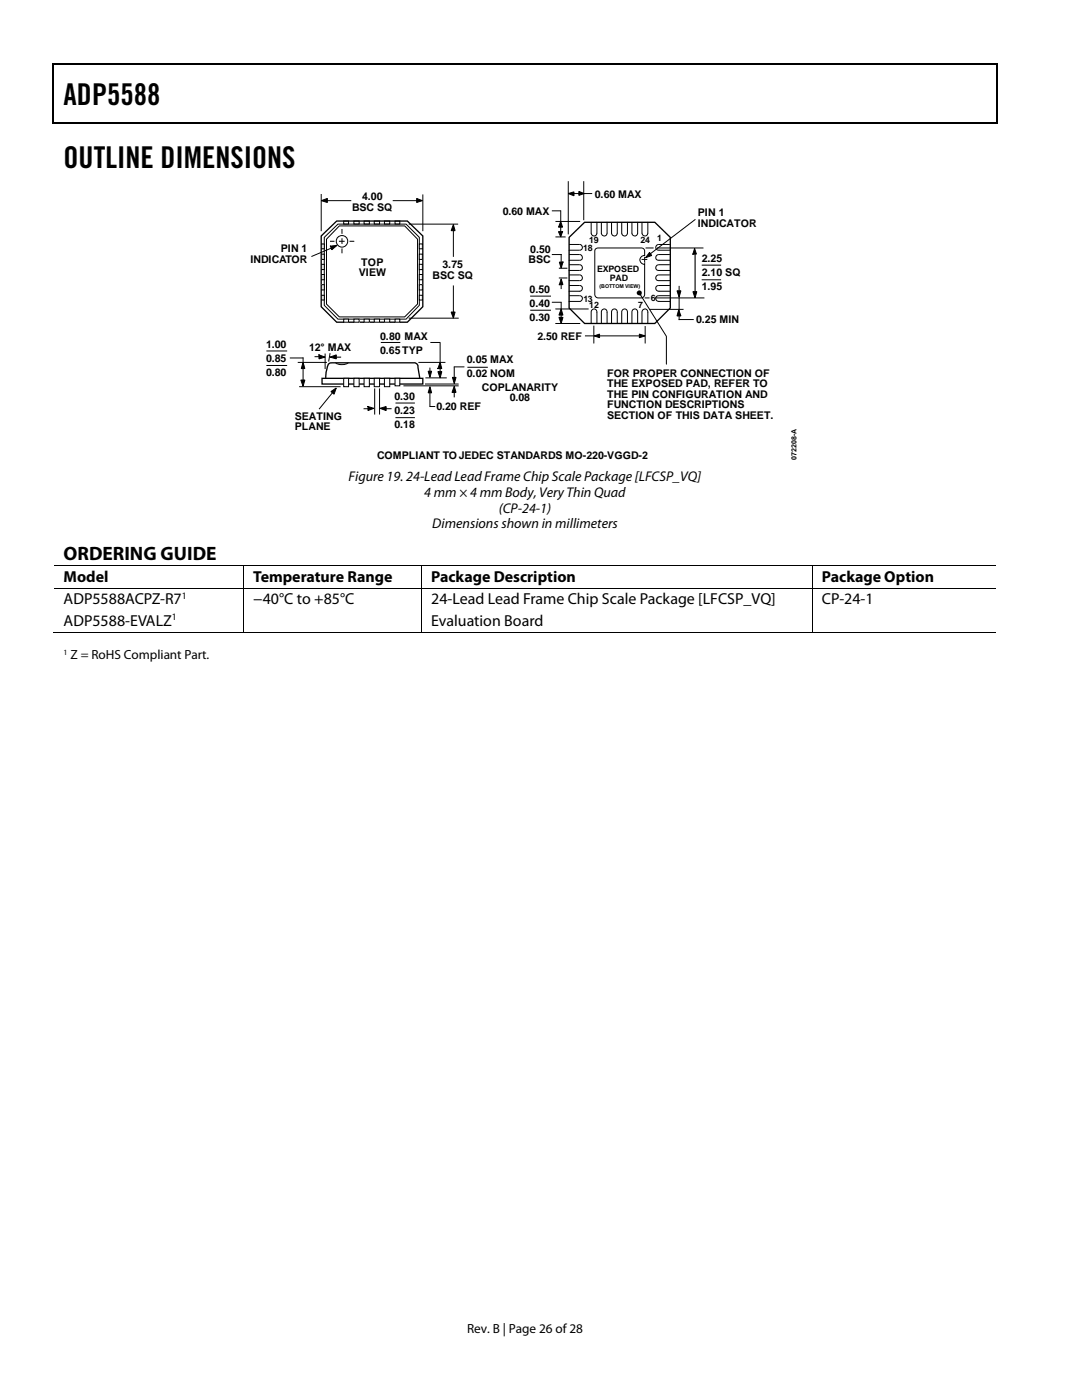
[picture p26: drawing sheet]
<svg xmlns="http://www.w3.org/2000/svg" width="216mm" height="279mm" viewBox="0 0 216 279" stroke-linecap="round" stroke-linejoin="round" font-family="sans-serif">
<defs><g id="words">
<g font-size="6">
<text x="12.7" y="21">ADP5588</text>
<text x="12.7" y="33.6">OUTLINE DIMENSIONS</text>
</g>
<text font-size="3.9" x="12.7" y="111.8">ORDERING GUIDE</text>
<g font-size="3.2">
<text x="12.7" y="116.1">Model</text>
<text x="50.5" y="116.1">Temperature Range</text>
<text x="86" y="116.1">Package Description</text>
<text x="164" y="116.1">Package Option</text>
<text x="12.7" y="120.6">ADP5588ACPZ-R7</text>
<text x="12.7" y="124.9">ADP5588-EVALZ</text>
<text x="50.5" y="120.6">−40°C to +85°C</text>
<text x="86" y="124.9">Evaluation Board</text>
<text x="86.1" y="120.6">24-Lead Lead Frame Chip Scale Package [LFCSP_VQ]</text>
<text x="164" y="120.6">CP-24-1</text>
</g>
<g font-size="2.8">
<text x="69.6" y="96">Figure 19. 24-Lead Lead Frame Chip Scale Package [LFCSP_VQ]</text>
<text x="84.7" y="99.1">4 mm × 4 mm Body, Very Thin Quad</text>
<text x="86.3" y="105.5">Dimensions shown in millimeters</text>
<text x="99.5" y="102.3">(CP-24-1)</text>
</g>
<g font-size="2.6">
<text x="14.1" y="131.6">Z = RoHS Compliant Part.</text>
<text x="93.2" y="266">Rev. B | Page 26 of 28</text>
</g>
<g font-size="2.1">
<text x="72.2" y="39.9">4.00</text>
<text x="118.7" y="39.5">0.60 MAX</text>
<text x="70.3" y="42.1">BSC SQ</text>
<text x="100.3" y="42.9">0.60 MAX</text>
<text x="139.3" y="43.2">PIN 1</text>
<text x="139.3" y="45.3">INDICATOR</text>
<text x="50" y="52.4">INDICATOR</text>
<text x="56" y="50.3">PIN 1</text>
<text x="72.1" y="53">TOP</text>
<text x="88.3" y="53.5">3.75</text>
<text x="105.5" y="52.6">BSC</text>
<text x="105.8" y="50.5">0.50</text>
<text x="140" y="52.2">2.25</text>
<text x="71.6" y="55.1">VIEW</text>
<text x="86.3" y="55.6">BSC SQ</text>
<text x="105.7" y="58.4">0.50</text>
<text x="140" y="55.1">2.10 SQ</text>
<text x="140" y="57.9">1.95</text>
<text x="105.7" y="61.2">0.40</text>
<text x="105.7" y="64">0.30</text>
<text x="138.9" y="64.6">0.25 MIN</text>
<text x="53.1" y="69.4">1.00</text>
<text x="61.7" y="70.1">12° MAX</text>
<text x="75.8" y="67.8">0.80 MAX</text>
<text x="75.8" y="70.6">0.65TYP</text>
<text x="107.2" y="67.8">2.50 REF</text>
<text x="53.1" y="72.3">0.85</text>
<text x="53.1" y="75.1">0.80</text>
<text x="93.2" y="72.5">0.05 MAX</text>
<text x="93.2" y="75.3">0.02 NOM</text>
<text x="96.1" y="77.9">COPLANARITY</text>
<text x="121.2" y="75.2">FOR PROPER CONNECTION OF</text>
<text x="121.2" y="77.3">THE EXPOSED PAD, REFER TO</text>
<text x="58.8" y="83.8">SEATING</text>
<text x="78.7" y="79.8">0.30</text>
<text x="78.7" y="82.6">0.23</text>
<text x="87.1" y="81.8">0.20 REF</text>
<text x="101.7" y="80.1">0.08</text>
<text x="121.2" y="79.4">THE PIN CONFIGURATION AND</text>
<text x="121.2" y="81.5">FUNCTION DESCRIPTIONS</text>
<text x="121.2" y="83.6">SECTION OF THIS DATA SHEET.</text>
<text x="58.8" y="85.9">PLANE</text>
<text x="78.7" y="85.4">0.18</text>
<text x="75.2" y="91.7">COMPLIANT TO JEDEC STANDARDS MO-220-VGGD-2</text>
</g>
<g font-size="1.9">
<text x="36.3" y="119.5">1</text>
<text x="34.3" y="123.8">1</text>
</g>
<g font-size="1.8">
<text x="116.3" y="50">18</text>
<text x="117.5" y="48.5">19</text>
<text x="127.8" y="48.5">24</text>
<text x="131.1" y="48">1</text>
<text x="119.1" y="54.3">EXPOSED</text>
<text x="121.7" y="56">PAD</text>
<text x="116.4" y="60.2">13</text>
<text x="117.6" y="61.4">12</text>
<text x="127.4" y="61.4">7</text>
<text x="129.9" y="60">6</text>
</g>
<text font-size="1.6" x="12.7" y="130.7">1</text>
<text font-size="1.4" x="158.9" y="91.8" transform="rotate(-90 158.9 91.8)">072208-A</text>
<text font-size="1.1" x="119.6" y="57.4">(BOTTOM VIEW)</text>
</g></defs>
<g fill="#000">
<path d="M10.5 12.7h.3v1h-.3zM198.8 12.7h.2v1h-.2zM198.8 12.7h.2v.3h-.2zM198.8 24.4h.2v.3h-.2z"/>
<path d="M111.4 46.2h.8l-.3 1.1zM111.9 45.3v1z"/>
<path d="M138.6 49.6l.4 1.1h-.7zM138.7 50.7v8.1z"/>
</g>
<path d="M10.5 12.8h188.3M10.7 13.7v11M198.9 13.7v11M10.5 24.5h188.3" fill="none" stroke="#000" stroke-width=".25"/>
<path d="M113.6 47.4l3-3h14.1l3.1 3v14.1l-3.1 3.1h-14.1l-3-3.1zM64.3 75.5h20.1v1.1h-20.1zM65 75.4l.3-2.1a.83 .83 0 0 1 .8-.9h16.3a.76 .76 0 0 1 1 .9l.4 2.1" fill="none" stroke="#000" stroke-width=".26"/>
<g fill="none" stroke="#000" stroke-width=".2">
<path d="M113.4 36.3v10.4M116.5 36.3v7.5M105.8 59.1h4.1M110.8 47.3h2.1M110.8 44.2h5M111.4 46.2h.8l-.3 1.1zM111.6 52.3h.7l-.3 1.2zM111.6 55.5h1.5M111.6 53.5h1.5M111.9 45.3v1M112 50.8v1.8M112 56.6v1"/>
<path d="M112 55.6l.3 1.2h-.7zM118.9 49.7l.5-.2h8.5a.61 .61 0 0 1 .7 .6v.9a.84 .84 0 0 0-.9 .8 .84 .84 0 0 0 .9 .9v6a.69 .69 0 0 1-.7 .8h-7.8a1.13 1.13 0 0 1-1.4-.8v-8.6zM130.7 59.5h9.8M131.2 49.5h9.1M138.6 49.6l.4 1.1h-.7zM138.7 50.7v8.1M140 52.9h3.9M140 55.8h3.9M67 72.3a1.95 1.95 0 0 0 2.5 0M90.6 77.6v1.6M105.8 61.9h4.1M110.9 61.7h6.4"/>
<path d="M110.9 64.6h4.8M112 60.4v1.3M112 62.3v1.3M116.8 67h11M118.5 65.1v3.4M128.7 65.2v3.3M78.9 80.4h3.9M78.9 83.4h3.9"/>
</g>
<path d="M113.4 38.6l1.1-.3v.8zM115.5 38.2l1.1 .4-1.1 .4zM111.9 44.2l.3 1.1h-.8zM90.6 77.1l.4 1.2h-.8zM112 61.7l.3 1.2h-.8zM111.5 63.3h.8l-.3 1.3zM118.6 67l1-.3v.7zM127.6 66.7l1.1 .3-1.1 .4z" fill="#000" stroke="#000" stroke-width=".2"/>
<path d="M112 55.6l.3 1.2h-.7zM111.6 52.3h.7l-.3 1.2z" fill="#000"/>
<g fill="#fff" stroke="#000" stroke-width=".2">
<path d="M68.6 75.5h1v1.7h-1z"/>
<path d="M70.6 75.5h1.1v1.7h-1.1z"/>
<path d="M72.6 75.5h1.1v1.7h-1.1z"/>
<path d="M76.7 75.5h1.1v1.7h-1.1z"/>
<path d="M78.8 75.5h1v1.5h-1z"/>
<path d="M74.7 75.5h1v1.7h-1z"/>
</g>
<g fill="none" stroke="#000" stroke-width=".2">
<path d="M64.1 38.8v7.2M84.4 38.9v7.1M64.7 47.4l2.7-2.7h13.6l2.7 2.7v13.5l-2.7 2.8h-13.6l-2.7-2.8zM64.9 40h5.1M65.9 49.1l1.4-.1-1.1 .8zM66.4 49.4l-4.2 1.8M67.7 45.1h13.1l2.5 2.6v13l-2.5 2.5h-13.1l-2.5-2.5v-13zM78.5 40h5.1M53.1 70h4.2M53.1 72.9h4.2M59.4 72.3h5.8M59.7 77.2h8.3"/>
<path d="M62.9 71.2h1M63.6 70.8l1.3 .5-1.3 .3zM64.9 70.7v2.9M65.8 70.6l-.2 1.5M66.5 78.2l-2.8 3.4M66.7 71.3h1.3M76 68.3h3.9M80.5 77h11M83.5 72.3h5.4M84.9 76.6h6.5M87.4 74.2h.8l-.4 1.2zM87.8 72.3l.4 1.3h-.8z"/>
<path d="M87.8 68.5v6.2M90.6 73.3v2.5M93.4 73.3h3.8"/>
</g>
<path d="M63.6 70.8l1.3 .5-1.3 .3zM66.7 71.3h1.3z" fill="#000"/>
<path d="M64.1 40l1.2-.4v.8zM83.1 39.6l1.2 .4-1.2 .4zM66 78.1l1.1-.7-.4 1.3zM65.8 71.3l1.3-.5v.8zM90.3 75.3h.7l-.4 1.3z" fill="#000" stroke="#000" stroke-width=".2"/>
<path d="M65.9 49.1l1.4-.1-1.1 .8zM87.4 74.2h.8l-.4 1.2zM87.8 72.3l.4 1.3h-.8z" fill="#000"/>
<path d="M64.1 47.1l3.1-3h14.1l3.1 3v14.1l-3.1 3.1h-14.1l-3.1-3.1z" fill="none" stroke="#000" stroke-width=".26"/>
<path d="M68.6 63.7h1v.6h-1z" fill="#fff"/>
<path d="M68.6 63.7h1v.6h-1z" fill="none" stroke="#000" stroke-width=".2"/>
<path d="M70.6 63.7h1.1v.6h-1.1z" fill="#fff"/>
<path d="M70.6 63.7h1.1v.6h-1.1z" fill="none" stroke="#000" stroke-width=".2"/>
<path d="M72.6 63.7h1.1v.6h-1.1z" fill="#fff"/>
<path d="M72.6 63.7h1.1v.6h-1.1z" fill="none" stroke="#000" stroke-width=".2"/>
<path d="M76.7 63.7h1.1v.6h-1.1z" fill="#fff"/>
<path d="M76.7 63.7h1.1v.6h-1.1z" fill="none" stroke="#000" stroke-width=".2"/>
<path d="M78.8 63.7h1v.6h-1z" fill="#fff"/>
<path d="M78.8 63.7h1v.6h-1z" fill="none" stroke="#000" stroke-width=".2"/>
<path d="M74.7 63.7h1v.6h-1z" fill="#fff"/>
<path d="M68.6 44.1h1v.6h-1zM70.6 44.1h1.1v.6h-1.1zM72.6 44.1h1.1v.6h-1.1zM74.7 44.1h1v.6h-1zM76.7 44.1h1.1v.6h-1.1zM78.8 44.1h1v.6h-1zM74.7 63.7h1v.6h-1z" fill="none" stroke="#000" stroke-width=".2"/>
<path d="M83.7 58.9h.6v1h-.6z" fill="#fff"/>
<path d="M83.7 58.9h.6v1h-.6z" fill="none" stroke="#000" stroke-width=".2"/>
<path d="M83.7 56.8h.6v1.1h-.6z" fill="#fff"/>
<path d="M83.7 56.8h.6v1.1h-.6z" fill="none" stroke="#000" stroke-width=".2"/>
<path d="M83.7 54.8h.6v1h-.6z" fill="#fff"/>
<path d="M83.7 54.8h.6v1h-.6z" fill="none" stroke="#000" stroke-width=".2"/>
<path d="M83.7 50.7h.6v1.1h-.6z" fill="#fff"/>
<path d="M83.7 50.7h.6v1.1h-.6z" fill="none" stroke="#000" stroke-width=".2"/>
<path d="M83.7 48.7h.6v1h-.6z" fill="#fff"/>
<path d="M83.7 48.7h.6v1h-.6z" fill="none" stroke="#000" stroke-width=".2"/>
<path d="M83.7 52.7h.6v1.1h-.6z" fill="#fff"/>
<path d="M83.7 52.7h.6v1.1h-.6z" fill="none" stroke="#000" stroke-width=".2"/>
<path d="M64.2 58.9h.5v1h-.5z" fill="#fff"/>
<path d="M64.2 58.9h.5v1h-.5z" fill="none" stroke="#000" stroke-width=".2"/>
<path d="M64.2 56.8h.5v1.1h-.5z" fill="#fff"/>
<path d="M64.2 56.8h.5v1.1h-.5z" fill="none" stroke="#000" stroke-width=".2"/>
<path d="M64.2 54.8h.5v1h-.5z" fill="#fff"/>
<path d="M64.2 54.8h.5v1h-.5z" fill="none" stroke="#000" stroke-width=".2"/>
<path d="M64.2 50.7h.5v1.1h-.5z" fill="#fff"/>
<path d="M64.2 50.7h.5v1.1h-.5z" fill="none" stroke="#000" stroke-width=".2"/>
<path d="M64.2 48.7h.5v1h-.5z" fill="#fff"/>
<path d="M64.2 48.7h.5v1h-.5z" fill="none" stroke="#000" stroke-width=".2"/>
<path d="M64.2 52.7h.5v1.1h-.5z" fill="#fff"/>
<path d="M64.2 52.7h.5v1.1h-.5z" fill="none" stroke="#000" stroke-width=".2"/>
<circle cx="68.2" cy="48.2" r="1.15" fill="#fff"/>
<g fill="none" stroke="#000" stroke-width=".2">
<path d="M114.4 38.6h3.7M65.8 48.2h.9M67.6 48.2h1.2M68.2 45.7v1M68.2 47.5v1.2M68.2 49.6v.9M69.7 48.2h1M81.6 44.7h9.8M90.5 45.5v5.7M90.5 57.1v5.5M110.2 42.1h1.6M110.2 50.8h1.8"/>
<path d="M111.9 42.1v2M113.5 58.1h2.2M113.6 59l2.3 .1a.59 .59 0 0 1 .3 .6 .59 .59 0 0 1-.5 .5v-.1M113.6 48.8h2.1a.57 .57 0 0 1 .5 .6 .57 .57 0 0 1-.5 .5h-2.2M113.6 50.8h2.1a.57 .57 0 0 1 .5 .6 .57 .57 0 0 1-.5 .5h-2.2M113.6 52.8h2.1a.57 .57 0 0 1 .5 .6 .57 .57 0 0 1-.5 .6h-2.2M113.6 57h2.3a.59 .59 0 0 1 .3 .7 .59 .59 0 0 1-.5 .4v-.1M113.6 54.9h2.1a.57 .57 0 0 1 .5 .5 .57 .57 0 0 1-.5 .6h-2.2M118 46.5a.57 .57 0 0 0 .5 .6 .57 .57 0 0 0 .6-.6M118 44.4v2.2M119.1 44.3v2.3M120 46.5a.57 .57 0 0 0 .6 .6 .57 .57 0 0 0 .5-.6"/>
<path d="M120 44.4v2.2M121.1 44.3v2.3M122 46.5a.57 .57 0 0 0 .6 .6 .57 .57 0 0 0 .6-.6M122 44.4v2.2M123.2 44.3v2.3M124.1 46.5a.57 .57 0 0 0 .5 .6 .57 .57 0 0 0 .6-.6M124.1 44.4v2.2M125.2 44.3v2.3M126.1 46.5a.57 .57 0 0 0 .6 .6 .57 .57 0 0 0 .5-.6M126.1 44.4v2.2M127.2 44.3v2.3M127.6 58.5l5.4 8.6v5.6"/>
<path d="M128 51.8h1.2M128.1 46.5a.58 .58 0 0 0 .6 .6 .58 .58 0 0 0 .6-.6M128.1 44.4v2.2M128.6 51.2v1.2M128.7 59.5h.8M128.9 49.5h1.4M129.3 44.3v2.3M131.5 49.9h2.3M131.5 51.9h2.3M131.5 54h2.3M131.5 58.1h2.3M131.5 56h2.3"/>
<path d="M133.7 59h-.5a3.9 3.9 0 0 0-2.2 .1 .54 .54 0 0 0-.1 .7 .54 .54 0 0 0 .7 .3M133.7 48.8h-2.2a.58 .58 0 0 0-.7 .6 .58 .58 0 0 0 .8 .5M133.7 50.8h-2.2a.58 .58 0 0 0-.7 .6 .58 .58 0 0 0 .8 .5M133.7 52.8h-2.2a.58 .58 0 0 0-.7 .7 .58 .58 0 0 0 .8 .5M133.7 57h-.5a3.9 3.9 0 0 0-2.2 .1 .54 .54 0 0 0-.1 .7 .54 .54 0 0 0 .7 .2M133.7 54.9h-2.2a.58 .58 0 0 0-.7 .6 .58 .58 0 0 0 .8 .5M135.5 57.2v6.6M138.7 43.8l-9 6.9M57.8 71.4h2.8M60.5 71.4v4.5M74.8 77.6v5M75.7 77.6v5"/>
<path d="M81.6 63.5h9.9M85 75.4h4M85.4 74.1h.7l-.3 1.2zM85.8 73.5v1M85.8 78v3M85.9 68.3h2M90.6 73.2h2.1M110.2 60.3h1.8M113.5 60.2h2.2M119.1 62.3v2.3M119.1 62.4a.58 .58 0 0 0-.5-.7 .58 .58 0 0 0-.6 .6v2.3M121.1 62.3v2.3"/>
<path d="M121.1 62.4a.58 .58 0 0 0-.5-.7 .58 .58 0 0 0-.6 .6v2.3M123.2 62.4a.58 .58 0 0 0-.6-.7 .58 .58 0 0 0-.6 .6v2.3M123.2 62.3v2.3M125.2 62.3v2.3M125.2 62.4a.58 .58 0 0 0-.5-.7 .58 .58 0 0 0-.6 .6v2.3M127.2 62.3v2.3M127.2 62.4a.58 .58 0 0 0-.5-.7 .58 .58 0 0 0-.6 .6v2.3M129.3 62.4a.59 .59 0 0 0-.6-.7 .59 .59 0 0 0-.6 .6v2.3M129.3 62.3v2.3M129.6 61.7h6.8M131.5 60.2h2.3M135.4 63.8h3"/>
<path d="M72.6 81.6h1M73.4 81.1l1.2 .4-1.2 .4zM76.8 81.6h1.2M85.7 81.1h1.1M10.8 112.9h188M10.8 117.4h188M48.6 112.9v4.4M48.6 117.5v8.7M84.1 112.9v4.4M84.1 117.5v8.7M162.1 112.9v4.4M162.1 117.5v8.7"/>
<path d="M10.5 126.2h38.1M48.7 126.2h35.4M84.2 126.2h77.8M162.2 126.2h36.6"/>
<circle cx="68.2" cy="48.2" r="1.15"/>
</g>
<path d="M90.5 44.8l.3 1.2h-.8zM129.6 50.4l.4 .6-1.2 .4zM135.1 58h.8l-.4 1.3zM138.3 58.2h.7l-.3 1.3zM60 75.8h.8l-.3 1.3zM60.5 72.3l.3 1.3h-.7zM85.8 77.2l.3 1.2h-.7zM90 62.3h.8l-.3 1.2zM135.4 61.8l.5 1.3h-.8zM75.8 81.5l1.2-.4v.8z" fill="#000" stroke="#000" stroke-width=".2"/>
<g fill="#000">
<path d="M73.4 81.1l1.2 .4-1.2 .4zM76.8 81.6h1.2z"/>
<circle cx="127.6" cy="58.5" r=".51"/>
</g>
<path d="M85.4 74.1h.7l-.3 1.2z" fill="#000"/>
<use href="#words"/>
</svg>
